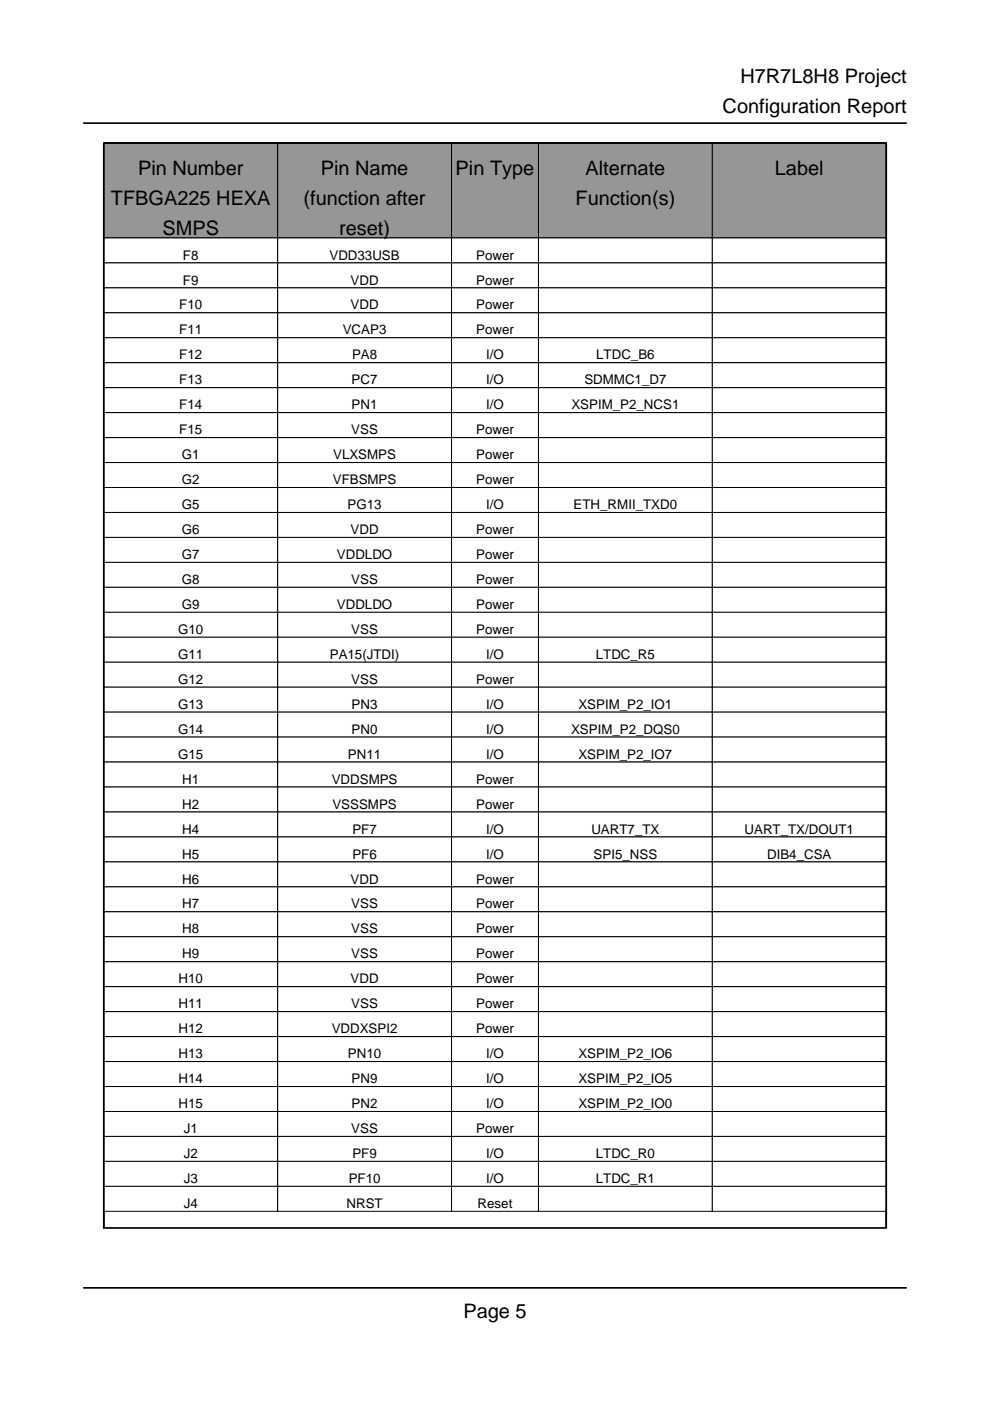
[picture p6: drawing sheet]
<svg xmlns="http://www.w3.org/2000/svg" width="210mm" height="297mm" viewBox="0 0 210 297" stroke-linecap="round" stroke-linejoin="round" font-family="sans-serif">
<defs><g id="words">
<g font-size="4.2">
<text x="157" y="17.6">H7R7L8H8 Project</text>
<text x="153.2" y="24">Configuration Report</text>
<text x="29.3" y="37">Pin Number</text>
<text x="68" y="37">Pin Name</text>
<text x="96.6" y="37">Pin Type</text>
<text x="124.1" y="37">Alternate</text>
<text x="164.3" y="37">Label</text>
<text x="23.5" y="43.4">TFBGA225 HEXA</text>
<text x="64.4" y="43.4">(function after</text>
<text x="122" y="43.4">Function(s)</text>
<text x="34.4" y="49.7">SMPS</text>
<text x="71.9" y="49.7">reset)</text>
<text x="98.2" y="279.4">Page 5</text>
</g>
<g font-size="2.8">
<text x="38.8" y="55">F8</text>
<text x="69.9" y="55">VDD33USB</text>
<text x="101" y="55">Power</text>
<text x="38" y="65.6">F10</text>
<text x="38.8" y="60.3">F9</text>
<text x="74.3" y="60.3">VDD</text>
<text x="74.3" y="65.6">VDD</text>
<text x="101" y="60.3">Power</text>
<text x="101" y="65.6">Power</text>
<text x="38" y="70.9">F11</text>
<text x="72.7" y="70.9">VCAP3</text>
<text x="101" y="70.9">Power</text>
<text x="38" y="76.2">F12</text>
<text x="74.6" y="76.2">PA8</text>
<text x="103.1" y="76.2">I/O</text>
<text x="126.4" y="76.2">LTDC_B6</text>
<text x="38" y="81.5">F13</text>
<text x="74.6" y="81.5">PC7</text>
<text x="103.1" y="81.5">I/O</text>
<text x="123.9" y="81.5">SDMMC1_D7</text>
<text x="38" y="86.8">F14</text>
<text x="74.6" y="86.8">PN1</text>
<text x="103.1" y="86.8">I/O</text>
<text x="121.2" y="86.8">XSPIM_P2_NCS1</text>
<text x="38" y="92.1">F15</text>
<text x="74.5" y="92.1">VSS</text>
<text x="101" y="92.1">Power</text>
<text x="38.6" y="97.4">G1</text>
<text x="70.6" y="97.4">VLXSMPS</text>
<text x="101" y="97.4">Power</text>
<text x="38.6" y="102.7">G2</text>
<text x="38.6" y="107.9">G5</text>
<text x="70.6" y="102.7">VFBSMPS</text>
<text x="73.7" y="107.9">PG13</text>
<text x="101" y="102.7">Power</text>
<text x="103.1" y="107.9">I/O</text>
<text x="121.6" y="107.9">ETH_RMII_TXD0</text>
<text x="38.6" y="113.2">G6</text>
<text x="74.3" y="113.2">VDD</text>
<text x="101" y="113.2">Power</text>
<text x="38.6" y="118.5">G7</text>
<text x="71.4" y="118.5">VDDLDO</text>
<text x="101" y="118.5">Power</text>
<text x="38.6" y="123.8">G8</text>
<text x="74.5" y="123.8">VSS</text>
<text x="101" y="123.8">Power</text>
<text x="38.6" y="129.1">G9</text>
<text x="71.4" y="129.1">VDDLDO</text>
<text x="101" y="129.1">Power</text>
<text x="37.8" y="134.4">G10</text>
<text x="74.5" y="134.4">VSS</text>
<text x="101" y="134.4">Power</text>
<text x="37.8" y="139.7">G11</text>
<text x="69.9" y="139.7">PA15(JTDI)</text>
<text x="103.1" y="139.7">I/O</text>
<text x="126.3" y="139.7">LTDC_R5</text>
<text x="37.8" y="145">G12</text>
<text x="74.5" y="145">VSS</text>
<text x="101" y="145">Power</text>
<text x="37.8" y="150.3">G13</text>
<text x="37.8" y="155.6">G14</text>
<text x="74.6" y="150.3">PN3</text>
<text x="74.6" y="155.6">PN0</text>
<text x="103.1" y="150.3">I/O</text>
<text x="103.1" y="155.6">I/O</text>
<text x="121.1" y="155.6">XSPIM_P2_DQS0</text>
<text x="122.6" y="150.3">XSPIM_P2_IO1</text>
<text x="37.8" y="160.9">G15</text>
<text x="73.8" y="160.9">PN11</text>
<text x="103.1" y="160.9">I/O</text>
<text x="122.6" y="160.9">XSPIM_P2_IO7</text>
<text x="38.6" y="166.2">H1</text>
<text x="70.3" y="166.2">VDDSMPS</text>
<text x="101" y="166.2">Power</text>
<text x="38.6" y="171.4">H2</text>
<text x="70.5" y="171.4">VSSSMPS</text>
<text x="101" y="171.4">Power</text>
<text x="38.6" y="176.7">H4</text>
<text x="74.7" y="176.7">PF7</text>
<text x="103.1" y="176.7">I/O</text>
<text x="125.4" y="176.7">UART7_TX</text>
<text x="157.9" y="176.7">UART_TX/DOUT1</text>
<text x="38.6" y="182">H5</text>
<text x="74.7" y="182">PF6</text>
<text x="103.1" y="182">I/O</text>
<text x="125.9" y="182">SPI5_NSS</text>
<text x="162.6" y="182">DIB4_CSA</text>
<text x="38.6" y="187.3">H6</text>
<text x="74.3" y="187.3">VDD</text>
<text x="101" y="187.3">Power</text>
<text x="38.6" y="192.6">H7</text>
<text x="38.6" y="197.9">H8</text>
<text x="74.5" y="192.6">VSS</text>
<text x="74.5" y="197.9">VSS</text>
<text x="101" y="192.6">Power</text>
<text x="101" y="197.9">Power</text>
<text x="38.6" y="203.2">H9</text>
<text x="74.5" y="203.2">VSS</text>
<text x="101" y="203.2">Power</text>
<text x="37.8" y="208.5">H10</text>
<text x="74.3" y="208.5">VDD</text>
<text x="101" y="208.5">Power</text>
<text x="37.8" y="213.8">H11</text>
<text x="74.5" y="213.8">VSS</text>
<text x="101" y="213.8">Power</text>
<text x="37.8" y="219.1">H12</text>
<text x="70.3" y="219.1">VDDXSPI2</text>
<text x="101" y="219.1">Power</text>
<text x="37.8" y="224.4">H13</text>
<text x="73.8" y="224.4">PN10</text>
<text x="103.1" y="224.4">I/O</text>
<text x="122.6" y="224.4">XSPIM_P2_IO6</text>
<text x="37.8" y="229.7">H14</text>
<text x="74.6" y="229.7">PN9</text>
<text x="103.1" y="229.7">I/O</text>
<text x="122.6" y="229.7">XSPIM_P2_IO5</text>
<text x="37.8" y="234.9">H15</text>
<text x="74.6" y="234.9">PN2</text>
<text x="103.1" y="234.9">I/O</text>
<text x="122.6" y="234.9">XSPIM_P2_IO0</text>
<text x="38.9" y="240.2">J1</text>
<text x="38.9" y="245.5">J2</text>
<text x="74.5" y="240.2">VSS</text>
<text x="74.7" y="245.5">PF9</text>
<text x="101" y="240.2">Power</text>
<text x="103.1" y="245.5">I/O</text>
<text x="126.3" y="245.5">LTDC_R0</text>
<text x="38.9" y="250.8">J3</text>
<text x="73.9" y="250.8">PF10</text>
<text x="103.1" y="250.8">I/O</text>
<text x="126.3" y="250.8">LTDC_R1</text>
<text x="38.9" y="256.1">J4</text>
<text x="73.5" y="256.1">NRST</text>
<text x="101.3" y="256.1">Reset</text>
</g>
</g></defs>
<path d="M22 260.3v-230h165.9v230" fill="none" stroke="#000" stroke-width=".35"/>
<path d="M22 30.3h36.9v20.1h-36.9z" fill="#90989e"/>
<path d="M22 30.3h36.9v20.1h-36.9z" fill="none" stroke="#000" stroke-width=".21"/>
<path d="M58.9 30.3h36.8v20.1h-36.8z" fill="#90989e"/>
<path d="M58.9 30.3h36.8v20.1h-36.8z" fill="none" stroke="#000" stroke-width=".21"/>
<path d="M95.7 30.3h18.5v20.1h-18.5z" fill="#90989e"/>
<path d="M95.7 30.3h18.5v20.1h-18.5z" fill="none" stroke="#000" stroke-width=".21"/>
<path d="M114.2 30.3h36.8v20.1h-36.8z" fill="#90989e"/>
<path d="M114.2 30.3h36.8v20.1h-36.8z" fill="none" stroke="#000" stroke-width=".21"/>
<path d="M151 30.3h36.9v20.1h-36.9z" fill="#90989e"/>
<path d="M151 30.3h36.9v20.1h-36.9z" fill="none" stroke="#000" stroke-width=".21"/>
<path d="M22 50.4h36.9v5.3h-36.9z" fill="#fff"/>
<path d="M22 50.4h36.9v5.3h-36.9z" fill="none" stroke="#000" stroke-width=".21"/>
<path d="M58.9 50.4h36.8v5.3h-36.8z" fill="#fff"/>
<path d="M58.9 50.4h36.8v5.3h-36.8z" fill="none" stroke="#000" stroke-width=".21"/>
<path d="M95.7 50.4h18.5v5.3h-18.5z" fill="#fff"/>
<path d="M95.7 50.4h18.5v5.3h-18.5z" fill="none" stroke="#000" stroke-width=".21"/>
<path d="M114.2 50.4h36.8v5.3h-36.8z" fill="#fff"/>
<path d="M114.2 50.4h36.8v5.3h-36.8z" fill="none" stroke="#000" stroke-width=".21"/>
<path d="M151 50.4h36.9v5.3h-36.9z" fill="#fff"/>
<path d="M151 50.4h36.9v5.3h-36.9z" fill="none" stroke="#000" stroke-width=".21"/>
<path d="M22 55.7h36.9v5.3h-36.9z" fill="#fff"/>
<path d="M22 55.7h36.9v5.3h-36.9z" fill="none" stroke="#000" stroke-width=".21"/>
<path d="M58.9 55.7h36.8v5.3h-36.8z" fill="#fff"/>
<path d="M58.9 55.7h36.8v5.3h-36.8z" fill="none" stroke="#000" stroke-width=".21"/>
<path d="M95.7 55.7h18.5v5.3h-18.5z" fill="#fff"/>
<path d="M95.7 55.7h18.5v5.3h-18.5z" fill="none" stroke="#000" stroke-width=".21"/>
<path d="M114.2 55.7h36.8v5.3h-36.8z" fill="#fff"/>
<path d="M114.2 55.7h36.8v5.3h-36.8z" fill="none" stroke="#000" stroke-width=".21"/>
<path d="M151 55.7h36.9v5.3h-36.9z" fill="#fff"/>
<path d="M151 55.7h36.9v5.3h-36.9z" fill="none" stroke="#000" stroke-width=".21"/>
<path d="M22 61h36.9v5.3h-36.9z" fill="#fff"/>
<path d="M22 61h36.9v5.3h-36.9z" fill="none" stroke="#000" stroke-width=".21"/>
<path d="M58.9 61h36.8v5.3h-36.8z" fill="#fff"/>
<path d="M58.9 61h36.8v5.3h-36.8z" fill="none" stroke="#000" stroke-width=".21"/>
<path d="M95.7 61h18.5v5.3h-18.5z" fill="#fff"/>
<path d="M95.7 61h18.5v5.3h-18.5z" fill="none" stroke="#000" stroke-width=".21"/>
<path d="M114.2 61h36.8v5.3h-36.8z" fill="#fff"/>
<path d="M114.2 61h36.8v5.3h-36.8z" fill="none" stroke="#000" stroke-width=".21"/>
<path d="M151 61h36.9v5.3h-36.9z" fill="#fff"/>
<path d="M151 61h36.9v5.3h-36.9z" fill="none" stroke="#000" stroke-width=".21"/>
<path d="M22 66.3h36.9v5.3h-36.9z" fill="#fff"/>
<path d="M22 66.3h36.9v5.3h-36.9z" fill="none" stroke="#000" stroke-width=".21"/>
<path d="M58.9 66.3h36.8v5.3h-36.8z" fill="#fff"/>
<path d="M58.9 66.3h36.8v5.3h-36.8z" fill="none" stroke="#000" stroke-width=".21"/>
<path d="M95.7 66.3h18.5v5.3h-18.5z" fill="#fff"/>
<path d="M95.7 66.3h18.5v5.3h-18.5z" fill="none" stroke="#000" stroke-width=".21"/>
<path d="M114.2 66.3h36.8v5.3h-36.8z" fill="#fff"/>
<path d="M114.2 66.3h36.8v5.3h-36.8z" fill="none" stroke="#000" stroke-width=".21"/>
<path d="M151 66.3h36.9v5.3h-36.9z" fill="#fff"/>
<path d="M151 66.3h36.9v5.3h-36.9z" fill="none" stroke="#000" stroke-width=".21"/>
<path d="M22 71.6h36.9v5.3h-36.9z" fill="#fff"/>
<path d="M22 71.6h36.9v5.3h-36.9z" fill="none" stroke="#000" stroke-width=".21"/>
<path d="M58.9 71.6h36.8v5.3h-36.8z" fill="#fff"/>
<path d="M58.9 71.6h36.8v5.3h-36.8z" fill="none" stroke="#000" stroke-width=".21"/>
<path d="M95.7 71.6h18.5v5.3h-18.5z" fill="#fff"/>
<path d="M95.7 71.6h18.5v5.3h-18.5z" fill="none" stroke="#000" stroke-width=".21"/>
<path d="M114.2 71.6h36.8v5.3h-36.8z" fill="#fff"/>
<path d="M114.2 71.6h36.8v5.3h-36.8z" fill="none" stroke="#000" stroke-width=".21"/>
<path d="M151 71.6h36.9v5.3h-36.9z" fill="#fff"/>
<path d="M151 71.6h36.9v5.3h-36.9z" fill="none" stroke="#000" stroke-width=".21"/>
<path d="M22 76.9h36.9v5.3h-36.9z" fill="#fff"/>
<path d="M22 76.9h36.9v5.3h-36.9z" fill="none" stroke="#000" stroke-width=".21"/>
<path d="M58.9 76.9h36.8v5.3h-36.8z" fill="#fff"/>
<path d="M58.9 76.9h36.8v5.3h-36.8z" fill="none" stroke="#000" stroke-width=".21"/>
<path d="M95.7 76.9h18.5v5.3h-18.5z" fill="#fff"/>
<path d="M95.7 76.9h18.5v5.3h-18.5z" fill="none" stroke="#000" stroke-width=".21"/>
<path d="M114.2 76.9h36.8v5.3h-36.8z" fill="#fff"/>
<path d="M114.2 76.9h36.8v5.3h-36.8z" fill="none" stroke="#000" stroke-width=".21"/>
<path d="M151 76.9h36.9v5.3h-36.9z" fill="#fff"/>
<path d="M151 76.9h36.9v5.3h-36.9z" fill="none" stroke="#000" stroke-width=".21"/>
<path d="M22 82.2h36.9v5.3h-36.9z" fill="#fff"/>
<path d="M22 82.2h36.9v5.3h-36.9z" fill="none" stroke="#000" stroke-width=".21"/>
<path d="M58.9 82.2h36.8v5.3h-36.8z" fill="#fff"/>
<path d="M58.9 82.2h36.8v5.3h-36.8z" fill="none" stroke="#000" stroke-width=".21"/>
<path d="M95.7 82.2h18.5v5.3h-18.5z" fill="#fff"/>
<path d="M95.7 82.2h18.5v5.3h-18.5z" fill="none" stroke="#000" stroke-width=".21"/>
<path d="M114.2 82.2h36.8v5.3h-36.8z" fill="#fff"/>
<path d="M114.2 82.2h36.8v5.3h-36.8z" fill="none" stroke="#000" stroke-width=".21"/>
<path d="M151 82.2h36.9v5.3h-36.9z" fill="#fff"/>
<path d="M151 82.2h36.9v5.3h-36.9z" fill="none" stroke="#000" stroke-width=".21"/>
<path d="M22 87.5h36.9v5.3h-36.9z" fill="#fff"/>
<path d="M22 87.5h36.9v5.3h-36.9z" fill="none" stroke="#000" stroke-width=".21"/>
<path d="M58.9 87.5h36.8v5.3h-36.8z" fill="#fff"/>
<path d="M58.9 87.5h36.8v5.3h-36.8z" fill="none" stroke="#000" stroke-width=".21"/>
<path d="M95.7 87.5h18.5v5.3h-18.5z" fill="#fff"/>
<path d="M95.7 87.5h18.5v5.3h-18.5z" fill="none" stroke="#000" stroke-width=".21"/>
<path d="M114.2 87.5h36.8v5.3h-36.8z" fill="#fff"/>
<path d="M114.2 87.5h36.8v5.3h-36.8z" fill="none" stroke="#000" stroke-width=".21"/>
<path d="M151 87.5h36.9v5.3h-36.9z" fill="#fff"/>
<path d="M151 87.5h36.9v5.3h-36.9z" fill="none" stroke="#000" stroke-width=".21"/>
<path d="M22 92.8h36.9v5.3h-36.9z" fill="#fff"/>
<path d="M22 92.8h36.9v5.3h-36.9z" fill="none" stroke="#000" stroke-width=".21"/>
<path d="M58.9 92.8h36.8v5.3h-36.8z" fill="#fff"/>
<path d="M58.9 92.8h36.8v5.3h-36.8z" fill="none" stroke="#000" stroke-width=".21"/>
<path d="M95.7 92.8h18.5v5.3h-18.5z" fill="#fff"/>
<path d="M95.7 92.8h18.5v5.3h-18.5z" fill="none" stroke="#000" stroke-width=".21"/>
<path d="M114.2 92.8h36.8v5.3h-36.8z" fill="#fff"/>
<path d="M114.2 92.8h36.8v5.3h-36.8z" fill="none" stroke="#000" stroke-width=".21"/>
<path d="M151 92.8h36.9v5.3h-36.9z" fill="#fff"/>
<path d="M151 92.8h36.9v5.3h-36.9z" fill="none" stroke="#000" stroke-width=".21"/>
<path d="M22 98.1h36.9v5.3h-36.9z" fill="#fff"/>
<path d="M22 98.1h36.9v5.3h-36.9z" fill="none" stroke="#000" stroke-width=".21"/>
<path d="M58.9 98.1h36.8v5.3h-36.8z" fill="#fff"/>
<path d="M58.9 98.1h36.8v5.3h-36.8z" fill="none" stroke="#000" stroke-width=".21"/>
<path d="M95.7 98.1h18.5v5.3h-18.5z" fill="#fff"/>
<path d="M95.7 98.1h18.5v5.3h-18.5z" fill="none" stroke="#000" stroke-width=".21"/>
<path d="M114.2 98.1h36.8v5.3h-36.8z" fill="#fff"/>
<path d="M114.2 98.1h36.8v5.3h-36.8z" fill="none" stroke="#000" stroke-width=".21"/>
<path d="M151 98.1h36.9v5.3h-36.9z" fill="#fff"/>
<path d="M151 98.1h36.9v5.3h-36.9z" fill="none" stroke="#000" stroke-width=".21"/>
<path d="M22 103.4h36.9v5.3h-36.9z" fill="#fff"/>
<path d="M22 103.4h36.9v5.3h-36.9z" fill="none" stroke="#000" stroke-width=".21"/>
<path d="M58.9 103.4h36.8v5.3h-36.8z" fill="#fff"/>
<path d="M58.9 103.4h36.8v5.3h-36.8z" fill="none" stroke="#000" stroke-width=".21"/>
<path d="M95.7 103.4h18.5v5.3h-18.5z" fill="#fff"/>
<path d="M95.7 103.4h18.5v5.3h-18.5z" fill="none" stroke="#000" stroke-width=".21"/>
<path d="M114.2 103.4h36.8v5.3h-36.8z" fill="#fff"/>
<path d="M114.2 103.4h36.8v5.3h-36.8z" fill="none" stroke="#000" stroke-width=".21"/>
<path d="M151 103.4h36.9v5.3h-36.9z" fill="#fff"/>
<path d="M151 103.4h36.9v5.3h-36.9z" fill="none" stroke="#000" stroke-width=".21"/>
<path d="M22 108.7h36.9v5.2h-36.9z" fill="#fff"/>
<path d="M22 108.7h36.9v5.2h-36.9z" fill="none" stroke="#000" stroke-width=".21"/>
<path d="M58.9 108.7h36.8v5.2h-36.8z" fill="#fff"/>
<path d="M58.9 108.7h36.8v5.2h-36.8z" fill="none" stroke="#000" stroke-width=".21"/>
<path d="M95.7 108.7h18.5v5.2h-18.5z" fill="#fff"/>
<path d="M95.7 108.7h18.5v5.2h-18.5z" fill="none" stroke="#000" stroke-width=".21"/>
<path d="M114.2 108.7h36.8v5.2h-36.8z" fill="#fff"/>
<path d="M114.2 108.7h36.8v5.2h-36.8z" fill="none" stroke="#000" stroke-width=".21"/>
<path d="M151 108.7h36.9v5.2h-36.9z" fill="#fff"/>
<path d="M151 108.7h36.9v5.2h-36.9z" fill="none" stroke="#000" stroke-width=".21"/>
<path d="M22 113.9h36.9v5.3h-36.9z" fill="#fff"/>
<path d="M22 113.9h36.9v5.3h-36.9z" fill="none" stroke="#000" stroke-width=".21"/>
<path d="M58.9 113.9h36.8v5.3h-36.8z" fill="#fff"/>
<path d="M58.9 113.9h36.8v5.3h-36.8z" fill="none" stroke="#000" stroke-width=".21"/>
<path d="M95.7 113.9h18.5v5.3h-18.5z" fill="#fff"/>
<path d="M95.7 113.9h18.5v5.3h-18.5z" fill="none" stroke="#000" stroke-width=".21"/>
<path d="M114.2 113.9h36.8v5.3h-36.8z" fill="#fff"/>
<path d="M114.2 113.9h36.8v5.3h-36.8z" fill="none" stroke="#000" stroke-width=".21"/>
<path d="M151 113.9h36.9v5.3h-36.9z" fill="#fff"/>
<path d="M151 113.9h36.9v5.3h-36.9z" fill="none" stroke="#000" stroke-width=".21"/>
<path d="M22 119.2h36.9v5.3h-36.9z" fill="#fff"/>
<path d="M22 119.2h36.9v5.3h-36.9z" fill="none" stroke="#000" stroke-width=".21"/>
<path d="M58.9 119.2h36.8v5.3h-36.8z" fill="#fff"/>
<path d="M58.9 119.2h36.8v5.3h-36.8z" fill="none" stroke="#000" stroke-width=".21"/>
<path d="M95.7 119.2h18.5v5.3h-18.5z" fill="#fff"/>
<path d="M95.7 119.2h18.5v5.3h-18.5z" fill="none" stroke="#000" stroke-width=".21"/>
<path d="M114.2 119.2h36.8v5.3h-36.8z" fill="#fff"/>
<path d="M114.2 119.2h36.8v5.3h-36.8z" fill="none" stroke="#000" stroke-width=".21"/>
<path d="M151 119.2h36.9v5.3h-36.9z" fill="#fff"/>
<path d="M151 119.2h36.9v5.3h-36.9z" fill="none" stroke="#000" stroke-width=".21"/>
<path d="M22 124.5h36.9v5.3h-36.9z" fill="#fff"/>
<path d="M22 124.5h36.9v5.3h-36.9z" fill="none" stroke="#000" stroke-width=".21"/>
<path d="M58.9 124.5h36.8v5.3h-36.8z" fill="#fff"/>
<path d="M58.9 124.5h36.8v5.3h-36.8z" fill="none" stroke="#000" stroke-width=".21"/>
<path d="M95.7 124.5h18.5v5.3h-18.5z" fill="#fff"/>
<path d="M95.7 124.5h18.5v5.3h-18.5z" fill="none" stroke="#000" stroke-width=".21"/>
<path d="M114.2 124.5h36.8v5.3h-36.8z" fill="#fff"/>
<path d="M114.2 124.5h36.8v5.3h-36.8z" fill="none" stroke="#000" stroke-width=".21"/>
<path d="M151 124.5h36.9v5.3h-36.9z" fill="#fff"/>
<path d="M151 124.5h36.9v5.3h-36.9z" fill="none" stroke="#000" stroke-width=".21"/>
<path d="M22 129.8h36.9v5.3h-36.9z" fill="#fff"/>
<path d="M22 129.8h36.9v5.3h-36.9z" fill="none" stroke="#000" stroke-width=".21"/>
<path d="M58.9 129.8h36.8v5.3h-36.8z" fill="#fff"/>
<path d="M58.9 129.8h36.8v5.3h-36.8z" fill="none" stroke="#000" stroke-width=".21"/>
<path d="M95.7 129.8h18.5v5.3h-18.5z" fill="#fff"/>
<path d="M95.7 129.8h18.5v5.3h-18.5z" fill="none" stroke="#000" stroke-width=".21"/>
<path d="M114.2 129.8h36.8v5.3h-36.8z" fill="#fff"/>
<path d="M114.2 129.8h36.8v5.3h-36.8z" fill="none" stroke="#000" stroke-width=".21"/>
<path d="M151 129.8h36.9v5.3h-36.9z" fill="#fff"/>
<path d="M151 129.8h36.9v5.3h-36.9z" fill="none" stroke="#000" stroke-width=".21"/>
<path d="M22 135.1h36.9v5.3h-36.9z" fill="#fff"/>
<path d="M22 135.1h36.9v5.3h-36.9z" fill="none" stroke="#000" stroke-width=".21"/>
<path d="M58.9 135.1h36.8v5.3h-36.8z" fill="#fff"/>
<path d="M58.9 135.1h36.8v5.3h-36.8z" fill="none" stroke="#000" stroke-width=".21"/>
<path d="M95.7 135.1h18.5v5.3h-18.5z" fill="#fff"/>
<path d="M95.7 135.1h18.5v5.3h-18.5z" fill="none" stroke="#000" stroke-width=".21"/>
<path d="M114.2 135.1h36.8v5.3h-36.8z" fill="#fff"/>
<path d="M114.2 135.1h36.8v5.3h-36.8z" fill="none" stroke="#000" stroke-width=".21"/>
<path d="M151 135.1h36.9v5.3h-36.9z" fill="#fff"/>
<path d="M151 135.1h36.9v5.3h-36.9z" fill="none" stroke="#000" stroke-width=".21"/>
<path d="M22 140.4h36.9v5.3h-36.9z" fill="#fff"/>
<path d="M22 140.4h36.9v5.3h-36.9z" fill="none" stroke="#000" stroke-width=".21"/>
<path d="M58.9 140.4h36.8v5.3h-36.8z" fill="#fff"/>
<path d="M58.9 140.4h36.8v5.3h-36.8z" fill="none" stroke="#000" stroke-width=".21"/>
<path d="M95.7 140.4h18.5v5.3h-18.5z" fill="#fff"/>
<path d="M95.7 140.4h18.5v5.3h-18.5z" fill="none" stroke="#000" stroke-width=".21"/>
<path d="M114.2 140.4h36.8v5.3h-36.8z" fill="#fff"/>
<path d="M114.2 140.4h36.8v5.3h-36.8z" fill="none" stroke="#000" stroke-width=".21"/>
<path d="M151 140.4h36.9v5.3h-36.9z" fill="#fff"/>
<path d="M151 140.4h36.9v5.3h-36.9z" fill="none" stroke="#000" stroke-width=".21"/>
<path d="M22 145.7h36.9v5.3h-36.9z" fill="#fff"/>
<path d="M22 145.7h36.9v5.3h-36.9z" fill="none" stroke="#000" stroke-width=".21"/>
<path d="M58.9 145.7h36.8v5.3h-36.8z" fill="#fff"/>
<path d="M58.9 145.7h36.8v5.3h-36.8z" fill="none" stroke="#000" stroke-width=".21"/>
<path d="M95.7 145.7h18.5v5.3h-18.5z" fill="#fff"/>
<path d="M95.7 145.7h18.5v5.3h-18.5z" fill="none" stroke="#000" stroke-width=".21"/>
<path d="M114.2 145.7h36.8v5.3h-36.8z" fill="#fff"/>
<path d="M114.2 145.7h36.8v5.3h-36.8z" fill="none" stroke="#000" stroke-width=".21"/>
<path d="M151 145.7h36.9v5.3h-36.9z" fill="#fff"/>
<path d="M151 145.7h36.9v5.3h-36.9z" fill="none" stroke="#000" stroke-width=".21"/>
<path d="M22 151h36.9v5.3h-36.9z" fill="#fff"/>
<path d="M22 151h36.9v5.3h-36.9z" fill="none" stroke="#000" stroke-width=".21"/>
<path d="M58.9 151h36.8v5.3h-36.8z" fill="#fff"/>
<path d="M58.9 151h36.8v5.3h-36.8z" fill="none" stroke="#000" stroke-width=".21"/>
<path d="M95.7 151h18.5v5.3h-18.5z" fill="#fff"/>
<path d="M95.7 151h18.5v5.3h-18.5z" fill="none" stroke="#000" stroke-width=".21"/>
<path d="M114.2 151h36.8v5.3h-36.8z" fill="#fff"/>
<path d="M114.2 151h36.8v5.3h-36.8z" fill="none" stroke="#000" stroke-width=".21"/>
<path d="M151 151h36.9v5.3h-36.9z" fill="#fff"/>
<path d="M151 151h36.9v5.3h-36.9z" fill="none" stroke="#000" stroke-width=".21"/>
<path d="M22 156.3h36.9v5.3h-36.9z" fill="#fff"/>
<path d="M22 156.3h36.9v5.3h-36.9z" fill="none" stroke="#000" stroke-width=".21"/>
<path d="M58.9 156.3h36.8v5.3h-36.8z" fill="#fff"/>
<path d="M58.9 156.3h36.8v5.3h-36.8z" fill="none" stroke="#000" stroke-width=".21"/>
<path d="M95.7 156.3h18.5v5.3h-18.5z" fill="#fff"/>
<path d="M95.7 156.3h18.5v5.3h-18.5z" fill="none" stroke="#000" stroke-width=".21"/>
<path d="M114.2 156.3h36.8v5.3h-36.8z" fill="#fff"/>
<path d="M114.2 156.3h36.8v5.3h-36.8z" fill="none" stroke="#000" stroke-width=".21"/>
<path d="M151 156.3h36.9v5.3h-36.9z" fill="#fff"/>
<path d="M151 156.3h36.9v5.3h-36.9z" fill="none" stroke="#000" stroke-width=".21"/>
<path d="M22 161.6h36.9v5.3h-36.9z" fill="#fff"/>
<path d="M22 161.6h36.9v5.3h-36.9z" fill="none" stroke="#000" stroke-width=".21"/>
<path d="M58.9 161.6h36.8v5.3h-36.8z" fill="#fff"/>
<path d="M58.9 161.6h36.8v5.3h-36.8z" fill="none" stroke="#000" stroke-width=".21"/>
<path d="M95.7 161.6h18.5v5.3h-18.5z" fill="#fff"/>
<path d="M95.7 161.6h18.5v5.3h-18.5z" fill="none" stroke="#000" stroke-width=".21"/>
<path d="M114.2 161.6h36.8v5.3h-36.8z" fill="#fff"/>
<path d="M114.2 161.6h36.8v5.3h-36.8z" fill="none" stroke="#000" stroke-width=".21"/>
<path d="M151 161.6h36.9v5.3h-36.9z" fill="#fff"/>
<path d="M151 161.6h36.9v5.3h-36.9z" fill="none" stroke="#000" stroke-width=".21"/>
<path d="M22 166.9h36.9v5.3h-36.9z" fill="#fff"/>
<path d="M22 166.9h36.9v5.3h-36.9z" fill="none" stroke="#000" stroke-width=".21"/>
<path d="M58.9 166.9h36.8v5.3h-36.8z" fill="#fff"/>
<path d="M58.9 166.9h36.8v5.3h-36.8z" fill="none" stroke="#000" stroke-width=".21"/>
<path d="M95.7 166.9h18.5v5.3h-18.5z" fill="#fff"/>
<path d="M95.7 166.9h18.5v5.3h-18.5z" fill="none" stroke="#000" stroke-width=".21"/>
<path d="M114.2 166.9h36.8v5.3h-36.8z" fill="#fff"/>
<path d="M114.2 166.9h36.8v5.3h-36.8z" fill="none" stroke="#000" stroke-width=".21"/>
<path d="M151 166.9h36.9v5.3h-36.9z" fill="#fff"/>
<path d="M151 166.9h36.9v5.3h-36.9z" fill="none" stroke="#000" stroke-width=".21"/>
<path d="M22 172.2h36.9v5.2h-36.9z" fill="#fff"/>
<path d="M22 172.2h36.9v5.2h-36.9z" fill="none" stroke="#000" stroke-width=".21"/>
<path d="M58.9 172.2h36.8v5.2h-36.8z" fill="#fff"/>
<path d="M58.9 172.2h36.8v5.2h-36.8z" fill="none" stroke="#000" stroke-width=".21"/>
<path d="M95.7 172.2h18.5v5.2h-18.5z" fill="#fff"/>
<path d="M95.7 172.2h18.5v5.2h-18.5z" fill="none" stroke="#000" stroke-width=".21"/>
<path d="M114.2 172.2h36.8v5.2h-36.8z" fill="#fff"/>
<path d="M114.2 172.2h36.8v5.2h-36.8z" fill="none" stroke="#000" stroke-width=".21"/>
<path d="M151 172.2h36.9v5.2h-36.9z" fill="#fff"/>
<path d="M151 172.2h36.9v5.2h-36.9z" fill="none" stroke="#000" stroke-width=".21"/>
<path d="M22 177.4h36.9v5.3h-36.9z" fill="#fff"/>
<path d="M22 177.4h36.9v5.3h-36.9z" fill="none" stroke="#000" stroke-width=".21"/>
<path d="M58.9 177.4h36.8v5.3h-36.8z" fill="#fff"/>
<path d="M58.9 177.4h36.8v5.3h-36.8z" fill="none" stroke="#000" stroke-width=".21"/>
<path d="M95.7 177.4h18.5v5.3h-18.5z" fill="#fff"/>
<path d="M95.7 177.4h18.5v5.3h-18.5z" fill="none" stroke="#000" stroke-width=".21"/>
<path d="M114.2 177.4h36.8v5.3h-36.8z" fill="#fff"/>
<path d="M114.2 177.4h36.8v5.3h-36.8z" fill="none" stroke="#000" stroke-width=".21"/>
<path d="M151 177.4h36.9v5.3h-36.9z" fill="#fff"/>
<path d="M151 177.4h36.9v5.3h-36.9z" fill="none" stroke="#000" stroke-width=".21"/>
<path d="M22 182.7h36.9v5.3h-36.9z" fill="#fff"/>
<path d="M22 182.7h36.9v5.3h-36.9z" fill="none" stroke="#000" stroke-width=".21"/>
<path d="M58.9 182.7h36.8v5.3h-36.8z" fill="#fff"/>
<path d="M58.9 182.7h36.8v5.3h-36.8z" fill="none" stroke="#000" stroke-width=".21"/>
<path d="M95.7 182.7h18.5v5.3h-18.5z" fill="#fff"/>
<path d="M95.7 182.7h18.5v5.3h-18.5z" fill="none" stroke="#000" stroke-width=".21"/>
<path d="M114.2 182.7h36.8v5.3h-36.8z" fill="#fff"/>
<path d="M114.2 182.7h36.8v5.3h-36.8z" fill="none" stroke="#000" stroke-width=".21"/>
<path d="M151 182.7h36.9v5.3h-36.9z" fill="#fff"/>
<path d="M151 182.7h36.9v5.3h-36.9z" fill="none" stroke="#000" stroke-width=".21"/>
<path d="M22 188h36.9v5.3h-36.9z" fill="#fff"/>
<path d="M22 188h36.9v5.3h-36.9z" fill="none" stroke="#000" stroke-width=".21"/>
<path d="M58.9 188h36.8v5.3h-36.8z" fill="#fff"/>
<path d="M58.9 188h36.8v5.3h-36.8z" fill="none" stroke="#000" stroke-width=".21"/>
<path d="M95.7 188h18.5v5.3h-18.5z" fill="#fff"/>
<path d="M95.7 188h18.5v5.3h-18.5z" fill="none" stroke="#000" stroke-width=".21"/>
<path d="M114.2 188h36.8v5.3h-36.8z" fill="#fff"/>
<path d="M114.2 188h36.8v5.3h-36.8z" fill="none" stroke="#000" stroke-width=".21"/>
<path d="M151 188h36.9v5.3h-36.9z" fill="#fff"/>
<path d="M151 188h36.9v5.3h-36.9z" fill="none" stroke="#000" stroke-width=".21"/>
<path d="M22 193.3h36.9v5.3h-36.9z" fill="#fff"/>
<path d="M22 193.3h36.9v5.3h-36.9z" fill="none" stroke="#000" stroke-width=".21"/>
<path d="M58.9 193.3h36.8v5.3h-36.8z" fill="#fff"/>
<path d="M58.9 193.3h36.8v5.3h-36.8z" fill="none" stroke="#000" stroke-width=".21"/>
<path d="M95.7 193.3h18.5v5.3h-18.5z" fill="#fff"/>
<path d="M95.7 193.3h18.5v5.3h-18.5z" fill="none" stroke="#000" stroke-width=".21"/>
<path d="M114.2 193.3h36.8v5.3h-36.8z" fill="#fff"/>
<path d="M114.2 193.3h36.8v5.3h-36.8z" fill="none" stroke="#000" stroke-width=".21"/>
<path d="M151 193.3h36.9v5.3h-36.9z" fill="#fff"/>
<path d="M151 193.3h36.9v5.3h-36.9z" fill="none" stroke="#000" stroke-width=".21"/>
<path d="M22 198.6h36.9v5.3h-36.9z" fill="#fff"/>
<path d="M22 198.6h36.9v5.3h-36.9z" fill="none" stroke="#000" stroke-width=".21"/>
<path d="M58.9 198.6h36.8v5.3h-36.8z" fill="#fff"/>
<path d="M58.9 198.6h36.8v5.3h-36.8z" fill="none" stroke="#000" stroke-width=".21"/>
<path d="M95.7 198.6h18.5v5.3h-18.5z" fill="#fff"/>
<path d="M95.7 198.6h18.5v5.3h-18.5z" fill="none" stroke="#000" stroke-width=".21"/>
<path d="M114.2 198.6h36.8v5.3h-36.8z" fill="#fff"/>
<path d="M114.2 198.6h36.8v5.3h-36.8z" fill="none" stroke="#000" stroke-width=".21"/>
<path d="M151 198.6h36.9v5.3h-36.9z" fill="#fff"/>
<path d="M151 198.6h36.9v5.3h-36.9z" fill="none" stroke="#000" stroke-width=".21"/>
<path d="M22 203.9h36.9v5.3h-36.9z" fill="#fff"/>
<path d="M22 203.9h36.9v5.3h-36.9z" fill="none" stroke="#000" stroke-width=".21"/>
<path d="M58.9 203.9h36.8v5.3h-36.8z" fill="#fff"/>
<path d="M58.9 203.9h36.8v5.3h-36.8z" fill="none" stroke="#000" stroke-width=".21"/>
<path d="M95.7 203.9h18.5v5.3h-18.5z" fill="#fff"/>
<path d="M95.7 203.9h18.5v5.3h-18.5z" fill="none" stroke="#000" stroke-width=".21"/>
<path d="M114.2 203.9h36.8v5.3h-36.8z" fill="#fff"/>
<path d="M114.2 203.9h36.8v5.3h-36.8z" fill="none" stroke="#000" stroke-width=".21"/>
<path d="M151 203.9h36.9v5.3h-36.9z" fill="#fff"/>
<path d="M151 203.9h36.9v5.3h-36.9z" fill="none" stroke="#000" stroke-width=".21"/>
<path d="M22 209.2h36.9v5.3h-36.9z" fill="#fff"/>
<path d="M22 209.2h36.9v5.3h-36.9z" fill="none" stroke="#000" stroke-width=".21"/>
<path d="M58.9 209.2h36.8v5.3h-36.8z" fill="#fff"/>
<path d="M58.9 209.2h36.8v5.3h-36.8z" fill="none" stroke="#000" stroke-width=".21"/>
<path d="M95.7 209.2h18.5v5.3h-18.5z" fill="#fff"/>
<path d="M95.7 209.2h18.5v5.3h-18.5z" fill="none" stroke="#000" stroke-width=".21"/>
<path d="M114.2 209.2h36.8v5.3h-36.8z" fill="#fff"/>
<path d="M114.2 209.2h36.8v5.3h-36.8z" fill="none" stroke="#000" stroke-width=".21"/>
<path d="M151 209.2h36.9v5.3h-36.9z" fill="#fff"/>
<path d="M151 209.2h36.9v5.3h-36.9z" fill="none" stroke="#000" stroke-width=".21"/>
<path d="M22 214.5h36.9v5.3h-36.9z" fill="#fff"/>
<path d="M22 214.5h36.9v5.3h-36.9z" fill="none" stroke="#000" stroke-width=".21"/>
<path d="M58.9 214.5h36.8v5.3h-36.8z" fill="#fff"/>
<path d="M58.9 214.5h36.8v5.3h-36.8z" fill="none" stroke="#000" stroke-width=".21"/>
<path d="M95.7 214.5h18.5v5.3h-18.5z" fill="#fff"/>
<path d="M95.7 214.5h18.5v5.3h-18.5z" fill="none" stroke="#000" stroke-width=".21"/>
<path d="M114.2 214.5h36.8v5.3h-36.8z" fill="#fff"/>
<path d="M114.2 214.5h36.8v5.3h-36.8z" fill="none" stroke="#000" stroke-width=".21"/>
<path d="M151 214.5h36.9v5.3h-36.9z" fill="#fff"/>
<path d="M151 214.5h36.9v5.3h-36.9z" fill="none" stroke="#000" stroke-width=".21"/>
<path d="M22 219.8h36.9v5.3h-36.9z" fill="#fff"/>
<path d="M22 219.8h36.9v5.3h-36.9z" fill="none" stroke="#000" stroke-width=".21"/>
<path d="M58.9 219.8h36.8v5.3h-36.8z" fill="#fff"/>
<path d="M58.9 219.8h36.8v5.3h-36.8z" fill="none" stroke="#000" stroke-width=".21"/>
<path d="M95.7 219.8h18.5v5.3h-18.5z" fill="#fff"/>
<path d="M95.7 219.8h18.5v5.3h-18.5z" fill="none" stroke="#000" stroke-width=".21"/>
<path d="M114.2 219.8h36.8v5.3h-36.8z" fill="#fff"/>
<path d="M114.2 219.8h36.8v5.3h-36.8z" fill="none" stroke="#000" stroke-width=".21"/>
<path d="M151 219.8h36.9v5.3h-36.9z" fill="#fff"/>
<path d="M151 219.8h36.9v5.3h-36.9z" fill="none" stroke="#000" stroke-width=".21"/>
<path d="M22 225.1h36.9v5.3h-36.9z" fill="#fff"/>
<path d="M22 225.1h36.9v5.3h-36.9z" fill="none" stroke="#000" stroke-width=".21"/>
<path d="M58.9 225.1h36.8v5.3h-36.8z" fill="#fff"/>
<path d="M58.9 225.1h36.8v5.3h-36.8z" fill="none" stroke="#000" stroke-width=".21"/>
<path d="M95.7 225.1h18.5v5.3h-18.5z" fill="#fff"/>
<path d="M95.7 225.1h18.5v5.3h-18.5z" fill="none" stroke="#000" stroke-width=".21"/>
<path d="M114.2 225.1h36.8v5.3h-36.8z" fill="#fff"/>
<path d="M114.2 225.1h36.8v5.3h-36.8z" fill="none" stroke="#000" stroke-width=".21"/>
<path d="M151 225.1h36.9v5.3h-36.9z" fill="#fff"/>
<path d="M151 225.1h36.9v5.3h-36.9z" fill="none" stroke="#000" stroke-width=".21"/>
<path d="M22 230.4h36.9v5.3h-36.9z" fill="#fff"/>
<path d="M22 230.4h36.9v5.3h-36.9z" fill="none" stroke="#000" stroke-width=".21"/>
<path d="M58.9 230.4h36.8v5.3h-36.8z" fill="#fff"/>
<path d="M58.9 230.4h36.8v5.3h-36.8z" fill="none" stroke="#000" stroke-width=".21"/>
<path d="M95.7 230.4h18.5v5.3h-18.5z" fill="#fff"/>
<path d="M95.7 230.4h18.5v5.3h-18.5z" fill="none" stroke="#000" stroke-width=".21"/>
<path d="M114.2 230.4h36.8v5.3h-36.8z" fill="#fff"/>
<path d="M114.2 230.4h36.8v5.3h-36.8z" fill="none" stroke="#000" stroke-width=".21"/>
<path d="M151 230.4h36.9v5.3h-36.9z" fill="#fff"/>
<path d="M151 230.4h36.9v5.3h-36.9z" fill="none" stroke="#000" stroke-width=".21"/>
<path d="M22 235.7h36.9v5.2h-36.9z" fill="#fff"/>
<path d="M22 235.7h36.9v5.2h-36.9z" fill="none" stroke="#000" stroke-width=".21"/>
<path d="M58.9 235.7h36.8v5.2h-36.8z" fill="#fff"/>
<path d="M58.9 235.7h36.8v5.2h-36.8z" fill="none" stroke="#000" stroke-width=".21"/>
<path d="M95.7 235.7h18.5v5.2h-18.5z" fill="#fff"/>
<path d="M95.7 235.7h18.5v5.2h-18.5z" fill="none" stroke="#000" stroke-width=".21"/>
<path d="M114.2 235.7h36.8v5.2h-36.8z" fill="#fff"/>
<path d="M114.2 235.7h36.8v5.2h-36.8z" fill="none" stroke="#000" stroke-width=".21"/>
<path d="M151 235.7h36.9v5.2h-36.9z" fill="#fff"/>
<path d="M151 235.7h36.9v5.2h-36.9z" fill="none" stroke="#000" stroke-width=".21"/>
<path d="M22 240.9h36.9v5.3h-36.9z" fill="#fff"/>
<path d="M22 240.9h36.9v5.3h-36.9z" fill="none" stroke="#000" stroke-width=".21"/>
<path d="M58.9 240.9h36.8v5.3h-36.8z" fill="#fff"/>
<path d="M58.9 240.9h36.8v5.3h-36.8z" fill="none" stroke="#000" stroke-width=".21"/>
<path d="M95.7 240.9h18.5v5.3h-18.5z" fill="#fff"/>
<path d="M95.7 240.9h18.5v5.3h-18.5z" fill="none" stroke="#000" stroke-width=".21"/>
<path d="M114.2 240.9h36.8v5.3h-36.8z" fill="#fff"/>
<path d="M114.2 240.9h36.8v5.3h-36.8z" fill="none" stroke="#000" stroke-width=".21"/>
<path d="M151 240.9h36.9v5.3h-36.9z" fill="#fff"/>
<path d="M151 240.9h36.9v5.3h-36.9z" fill="none" stroke="#000" stroke-width=".21"/>
<path d="M22 246.2h36.9v5.3h-36.9z" fill="#fff"/>
<path d="M22 246.2h36.9v5.3h-36.9z" fill="none" stroke="#000" stroke-width=".21"/>
<path d="M58.9 246.2h36.8v5.3h-36.8z" fill="#fff"/>
<path d="M58.9 246.2h36.8v5.3h-36.8z" fill="none" stroke="#000" stroke-width=".21"/>
<path d="M95.7 246.2h18.5v5.3h-18.5z" fill="#fff"/>
<path d="M95.7 246.2h18.5v5.3h-18.5z" fill="none" stroke="#000" stroke-width=".21"/>
<path d="M114.2 246.2h36.8v5.3h-36.8z" fill="#fff"/>
<path d="M114.2 246.2h36.8v5.3h-36.8z" fill="none" stroke="#000" stroke-width=".21"/>
<path d="M151 246.2h36.9v5.3h-36.9z" fill="#fff"/>
<path d="M151 246.2h36.9v5.3h-36.9z" fill="none" stroke="#000" stroke-width=".21"/>
<path d="M22 251.5h36.9v5.3h-36.9z" fill="#fff"/>
<path d="M22 251.5h36.9v5.3h-36.9z" fill="none" stroke="#000" stroke-width=".21"/>
<path d="M58.9 251.5h36.8v5.3h-36.8z" fill="#fff"/>
<path d="M58.9 251.5h36.8v5.3h-36.8z" fill="none" stroke="#000" stroke-width=".21"/>
<path d="M95.7 251.5h18.5v5.3h-18.5z" fill="#fff"/>
<path d="M95.7 251.5h18.5v5.3h-18.5z" fill="none" stroke="#000" stroke-width=".21"/>
<path d="M114.2 251.5h36.8v5.3h-36.8z" fill="#fff"/>
<path d="M114.2 251.5h36.8v5.3h-36.8z" fill="none" stroke="#000" stroke-width=".21"/>
<path d="M151 251.5h36.9v5.3h-36.9z" fill="#fff"/>
<path d="M151 251.5h36.9v5.3h-36.9z" fill="none" stroke="#000" stroke-width=".21"/>
<path d="M17.6 26.1h174.7M22 30.3h165.9v230h-165.9zM17.6 273h174.7" fill="none" stroke="#000" stroke-width=".35"/>
<use href="#words"/>
</svg>
